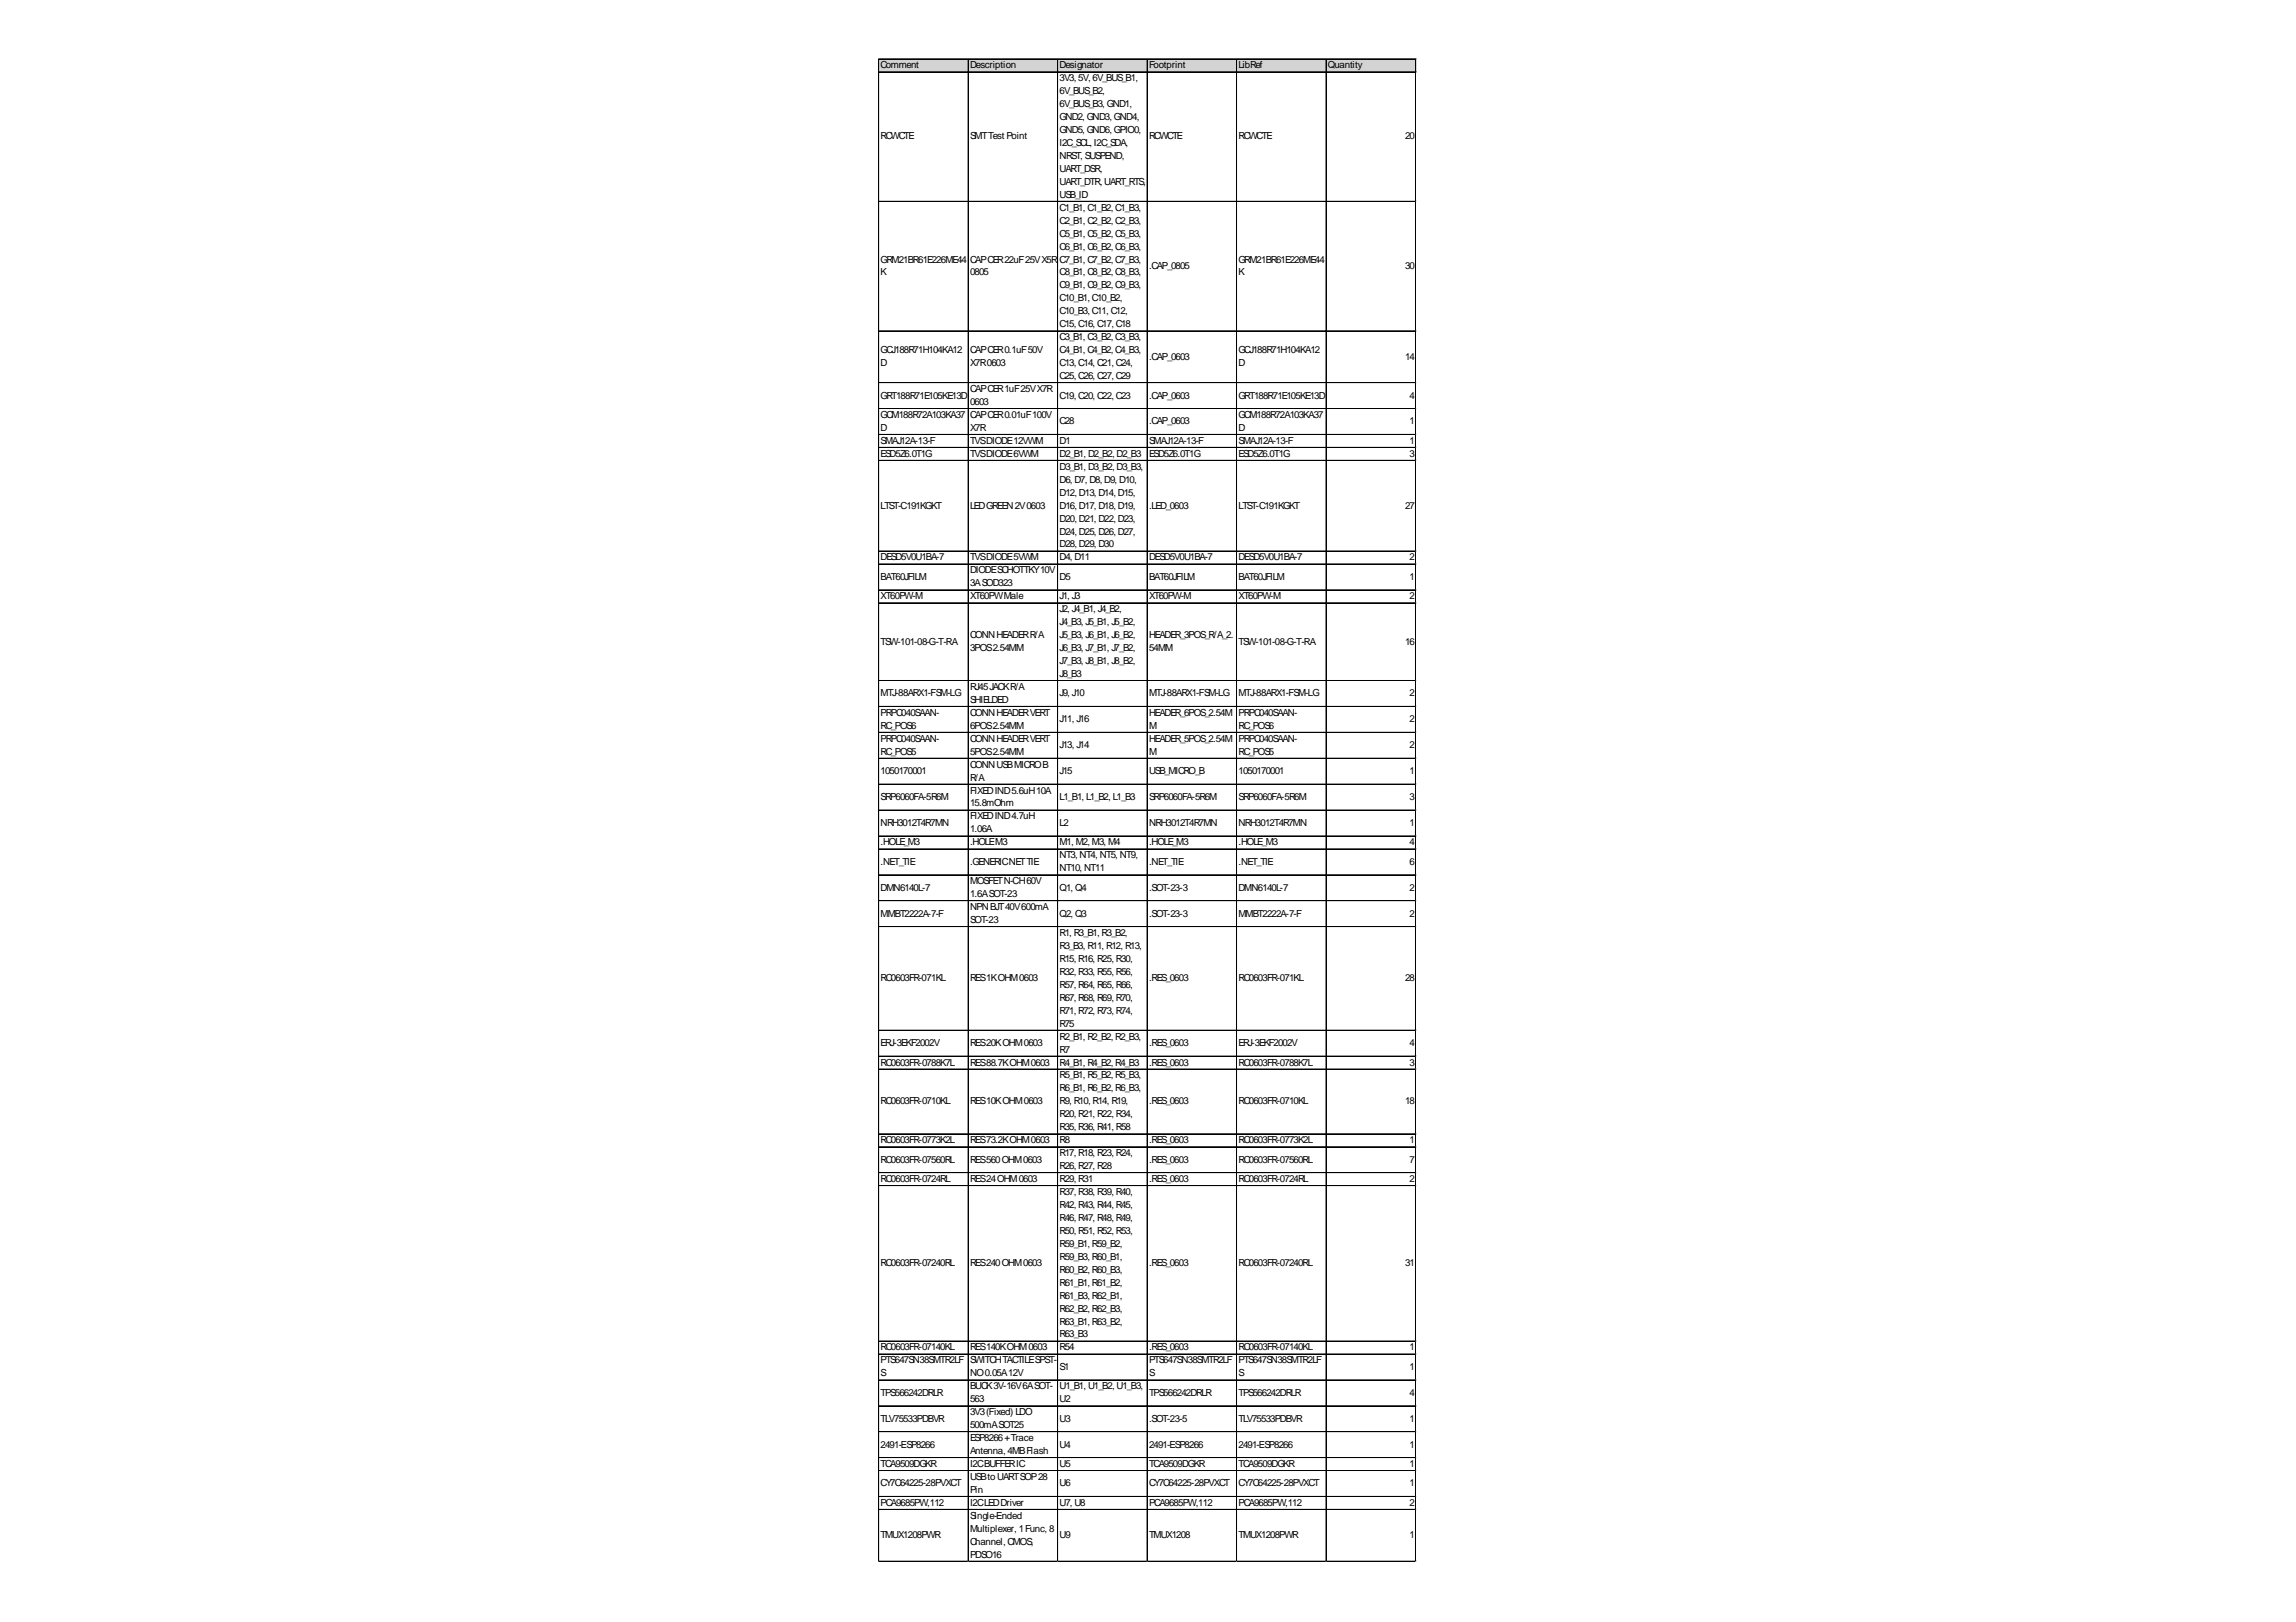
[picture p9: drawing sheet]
<svg xmlns="http://www.w3.org/2000/svg" width="297mm" height="210mm" viewBox="0 0 297 210" stroke-linecap="round" stroke-linejoin="round" font-family="sans-serif">
<defs><g id="words">
<g font-size="1.3">
<text x="113.9" y="8.8">Comment</text>
<text x="125.5" y="8.8">Description</text>
<text x="137.1" y="8.8">Designator</text>
<text x="137.1" y="10.5">3V3, 5V, 6V_BUS_B1,</text>
<text x="148.6" y="8.8">Footprint</text>
<text x="160.2" y="8.8">LibRef</text>
<text x="171.8" y="8.8">Quantity</text>
<text x="137.1" y="12.2">6V_BUS_B2,</text>
<text x="137.1" y="13.9">6V_BUS_B3, GND1,</text>
<text x="137.1" y="15.5">GND2, GND3, GND4,</text>
<text x="137.1" y="17.2">GND5, GND6, GPIO0,</text>
<text x="113.9" y="18.1">RCWCTE</text>
<text x="125.5" y="18.1">SMTTest Point</text>
<text x="137.1" y="18.9">I2C_SCL, I2C_SDA,</text>
<text x="137.1" y="20.6">NRST, SUSPEND,</text>
<text x="137.1" y="22.2">UART_DSR,</text>
<text x="137.1" y="23.9">UART_DTR, UART_RTS,</text>
<text x="148.6" y="18.1">RCWCTE</text>
<text x="160.2" y="18.1">RCWCTE</text>
<text x="181.8" y="18.1">20</text>
<text x="137.1" y="25.6">USB_ID</text>
<text x="137.1" y="27.3">C1_B1, C1_B2, C1_B3,</text>
<text x="137.1" y="28.9">C2_B1, C2_B2, C2_B3,</text>
<text x="113.9" y="34">GRM21BR61E226ME44</text>
<text x="113.9" y="35.7">K</text>
<text x="125.5" y="34">CAPCER22uF25VX5R</text>
<text x="125.5" y="35.7">0805</text>
<text x="137.1" y="30.6">C5_B1, C5_B2, C5_B3,</text>
<text x="137.1" y="32.3">C6_B1, C6_B2, C6_B3,</text>
<text x="137.1" y="34">C7_B1, C7_B2, C7_B3,</text>
<text x="137.1" y="35.7">C8_B1, C8_B2, C8_B3,</text>
<text x="148.6" y="34.8">.CAP_0805</text>
<text x="160.2" y="34">GRM21BR61E226ME44</text>
<text x="160.2" y="35.7">K</text>
<text x="181.8" y="34.8">30</text>
<text x="137.1" y="37.3">C9_B1, C9_B2, C9_B3,</text>
<text x="137.1" y="39">C10_B1, C10_B2,</text>
<text x="137.1" y="40.7">C10_B3, C11, C12,</text>
<text x="113.9" y="45.7">GCJ188R71H104KA12</text>
<text x="113.9" y="47.4">D</text>
<text x="125.5" y="45.7">CAPCER0.1uF50V</text>
<text x="125.5" y="47.4">X7R0603</text>
<text x="137.1" y="42.4">C15, C16, C17, C18</text>
<text x="137.1" y="44">C3_B1, C3_B2, C3_B3,</text>
<text x="137.1" y="45.7">C4_B1, C4_B2, C4_B3,</text>
<text x="137.1" y="47.4">C13, C14, C21, C24,</text>
<text x="148.6" y="46.5">.CAP_0603</text>
<text x="160.2" y="45.7">GCJ188R71H104KA12</text>
<text x="160.2" y="47.4">D</text>
<text x="181.8" y="46.5">14</text>
<text x="113.9" y="51.6">GRT188R71E105KE13D</text>
<text x="125.5" y="50.7">CAPCER1uF25VX7R</text>
<text x="125.5" y="52.4">0603</text>
<text x="137.1" y="49.1">C25, C26, C27, C29</text>
<text x="137.1" y="51.6">C19, C20, C22, C23</text>
<text x="148.6" y="51.6">.CAP_0603</text>
<text x="160.2" y="51.6">GRT188R71E105KE13D</text>
<text x="182.4" y="51.6">4</text>
<text x="113.9" y="54.1">GCM188R72A103KA37</text>
<text x="113.9" y="55.8">D</text>
<text x="113.9" y="57.4">SMAJ12A-13-F</text>
<text x="113.9" y="59.1">ESD5Z6.0T1G</text>
<text x="125.5" y="54.1">CAPCER0.01uF100V</text>
<text x="125.5" y="55.8">X7R</text>
<text x="125.5" y="57.4">TVSDIODE12VWM</text>
<text x="125.5" y="59.1">TVSDIODE6VWM</text>
<text x="137.1" y="54.9">C28</text>
<text x="137.1" y="57.4">D1</text>
<text x="137.1" y="59.1">D2_B1, D2_B2, D2_B3</text>
<text x="148.6" y="54.9">.CAP_0603</text>
<text x="148.6" y="57.4">SMAJ12A-13-F</text>
<text x="148.6" y="59.1">ESD5Z6.0T1G</text>
<text x="160.2" y="54.1">GCM188R72A103KA37</text>
<text x="160.2" y="55.8">D</text>
<text x="160.2" y="57.4">SMAJ12A-13-F</text>
<text x="160.2" y="59.1">ESD5Z6.0T1G</text>
<text x="182.4" y="54.9">1</text>
<text x="182.4" y="57.4">1</text>
<text x="182.4" y="59.1">3</text>
<text x="113.9" y="65.8">LTST-C191KGKT</text>
<text x="125.5" y="65.8">LEDGREEN2V0603</text>
<text x="137.1" y="60.8">D3_B1, D3_B2, D3_B3,</text>
<text x="137.1" y="62.5">D6, D7, D8, D9, D10,</text>
<text x="137.1" y="64.1">D12, D13, D14, D15,</text>
<text x="137.1" y="65.8">D16, D17, D18, D19,</text>
<text x="148.6" y="65.8">.LED_0603</text>
<text x="160.2" y="65.8">LTST-C191KGKT</text>
<text x="181.8" y="65.8">27</text>
<text x="137.1" y="67.5">D20, D21, D22, D23,</text>
<text x="137.1" y="69.2">D24, D25, D26, D27,</text>
<text x="137.1" y="70.8">D28, D29, D30</text>
<text x="113.9" y="72.5">DESD5V0U1BA-7</text>
<text x="113.9" y="75">BAT60JFILM</text>
<text x="113.9" y="77.6">XT60PW-M</text>
<text x="125.5" y="72.5">TVSDIODE5VWM</text>
<text x="125.5" y="74.2">DIODESCHOTTKY10V</text>
<text x="125.5" y="75.9">3ASOD323</text>
<text x="125.5" y="77.6">XT60PWMale</text>
<text x="137.1" y="72.5">D4, D11</text>
<text x="137.1" y="75">D5</text>
<text x="137.1" y="77.6">J1, J3</text>
<text x="148.6" y="72.5">DESD5V0U1BA-7</text>
<text x="148.6" y="75">BAT60JFILM</text>
<text x="148.6" y="77.6">XT60PW-M</text>
<text x="160.2" y="72.5">DESD5V0U1BA-7</text>
<text x="160.2" y="75">BAT60JFILM</text>
<text x="160.2" y="77.6">XT60PW-M</text>
<text x="182.4" y="72.5">2</text>
<text x="182.4" y="75">1</text>
<text x="182.4" y="77.6">2</text>
<text x="113.9" y="83.4">TSW-101-08-G-T-RA</text>
<text x="125.5" y="82.6">CONNHEADERR/A</text>
<text x="137.1" y="79.2">J2, J4_B1, J4_B2,</text>
<text x="137.1" y="80.9">J4_B3, J5_B1, J5_B2,</text>
<text x="137.1" y="82.6">J5_B3, J6_B1, J6_B2,</text>
<text x="148.6" y="82.6">HEADER_3POS_R/A_2.</text>
<text x="160.2" y="83.4">TSW-101-08-G-T-RA</text>
<text x="181.8" y="83.4">16</text>
<text x="125.5" y="84.3">3POS2.54MM</text>
<text x="125.5" y="89.3">RJ45JACKR/A</text>
<text x="137.1" y="84.3">J6_B3, J7_B1, J7_B2,</text>
<text x="137.1" y="85.9">J7_B3, J8_B1, J8_B2,</text>
<text x="137.1" y="87.6">J8_B3</text>
<text x="148.6" y="84.3">54MM</text>
<text x="113.9" y="90.1">MTJ-88ARX1-FSM-LG</text>
<text x="113.9" y="92.6">PRPC040SAAN-</text>
<text x="113.9" y="94.3">RC_POS6</text>
<text x="113.9" y="96">PRPC040SAAN-</text>
<text x="125.5" y="91">SHIELDED</text>
<text x="125.5" y="92.6">CONNHEADERVERT</text>
<text x="125.5" y="94.3">6POS2.54MM</text>
<text x="125.5" y="96">CONNHEADERVERT</text>
<text x="137.1" y="90.1">J9, J10</text>
<text x="137.1" y="93.5">J11, J16</text>
<text x="148.6" y="90.1">MTJ-88ARX1-FSM-LG</text>
<text x="148.6" y="92.6">HEADER_6POS_2.54M</text>
<text x="148.6" y="94.3">M</text>
<text x="148.6" y="96">HEADER_5POS_2.54M</text>
<text x="160.2" y="90.1">MTJ-88ARX1-FSM-LG</text>
<text x="160.2" y="92.6">PRPC040SAAN-</text>
<text x="160.2" y="94.3">RC_POS6</text>
<text x="160.2" y="96">PRPC040SAAN-</text>
<text x="182.4" y="90.1">2</text>
<text x="182.4" y="93.5">2</text>
<text x="113.9" y="97.7">RC_POS5</text>
<text x="113.9" y="100.2">1050170001</text>
<text x="125.5" y="97.7">5POS2.54MM</text>
<text x="125.5" y="99.3">CONNUSBMICROB</text>
<text x="125.5" y="101">R/A</text>
<text x="137.1" y="96.8">J13, J14</text>
<text x="137.1" y="100.2">J15</text>
<text x="148.6" y="97.7">M</text>
<text x="148.6" y="100.2">USB_MICRO_B</text>
<text x="160.2" y="97.7">RC_POS5</text>
<text x="160.2" y="100.2">1050170001</text>
<text x="182.4" y="96.8">2</text>
<text x="182.4" y="100.2">1</text>
<text x="113.9" y="103.5">SRP6060FA-5R6M</text>
<text x="113.9" y="106.9">NRH3012T4R7MN</text>
<text x="125.5" y="102.7">FIXEDIND5.6uH10A</text>
<text x="125.5" y="104.4">15.8mOhm</text>
<text x="125.5" y="106">FIXEDIND4.7uH</text>
<text x="125.5" y="107.7">1.06A</text>
<text x="137.1" y="103.5">L1_B1, L1_B2, L1_B3</text>
<text x="137.1" y="106.9">L2</text>
<text x="148.6" y="103.5">SRP6060FA-5R6M</text>
<text x="148.6" y="106.9">NRH3012T4R7MN</text>
<text x="160.2" y="103.5">SRP6060FA-5R6M</text>
<text x="160.2" y="106.9">NRH3012T4R7MN</text>
<text x="182.4" y="103.5">3</text>
<text x="182.4" y="106.9">1</text>
<text x="113.9" y="109.4">.HOLE_M3</text>
<text x="113.9" y="111.9">.NET_TIE</text>
<text x="125.5" y="109.4">.HOLEM3</text>
<text x="125.5" y="111.9">.GENERICNETTIE</text>
<text x="137.1" y="109.4">M1, M2, M3, M4</text>
<text x="137.1" y="111.1">NT3, NT4, NT5, NT9,</text>
<text x="137.1" y="112.7">NT10, NT11</text>
<text x="148.6" y="109.4">.HOLE_M3</text>
<text x="148.6" y="111.9">.NET_TIE</text>
<text x="160.2" y="109.4">.HOLE_M3</text>
<text x="160.2" y="111.9">.NET_TIE</text>
<text x="182.4" y="109.4">4</text>
<text x="182.4" y="111.9">6</text>
<text x="113.9" y="115.3">DMN6140L-7</text>
<text x="113.9" y="118.6">MMBT2222A-7-F</text>
<text x="125.5" y="114.4">MOSFETN-CH60V</text>
<text x="125.5" y="116.1">1.6ASOT-23</text>
<text x="125.5" y="117.8">NPNBJT40V600mA</text>
<text x="125.5" y="119.5">SOT-23</text>
<text x="137.1" y="115.3">Q1, Q4</text>
<text x="137.1" y="118.6">Q2, Q3</text>
<text x="148.6" y="115.3">.SOT-23-3</text>
<text x="148.6" y="118.6">.SOT-23-3</text>
<text x="160.2" y="115.3">DMN6140L-7</text>
<text x="160.2" y="118.6">MMBT2222A-7-F</text>
<text x="182.4" y="115.3">2</text>
<text x="182.4" y="118.6">2</text>
<text x="137.1" y="121.1">R1, R3_B1, R3_B2,</text>
<text x="137.1" y="122.8">R3_B3, R11, R12, R13,</text>
<text x="137.1" y="124.5">R15, R16, R25, R30,</text>
<text x="113.9" y="127">RC0603FR-071KL</text>
<text x="125.5" y="127">RES1KOHM0603</text>
<text x="137.1" y="126.2">R32, R33, R55, R56,</text>
<text x="137.1" y="127.8">R57, R64, R65, R66,</text>
<text x="137.1" y="129.5">R67, R68, R69, R70,</text>
<text x="137.1" y="131.2">R71, R72, R73, R74,</text>
<text x="148.6" y="127">.RES_0603</text>
<text x="160.2" y="127">RC0603FR-071KL</text>
<text x="181.8" y="127">28</text>
<text x="113.9" y="135.4">ERJ-3EKF2002V</text>
<text x="113.9" y="137.9">RC0603FR-0788K7L</text>
<text x="125.5" y="135.4">RES20KOHM0603</text>
<text x="125.5" y="137.9">RES88.7KOHM0603</text>
<text x="137.1" y="132.9">R75</text>
<text x="137.1" y="134.5">R2_B1, R2_B2, R2_B3,</text>
<text x="137.1" y="136.2">R7</text>
<text x="137.1" y="137.9">R4_B1, R4_B2, R4_B3</text>
<text x="148.6" y="135.4">.RES_0603</text>
<text x="148.6" y="137.9">.RES_0603</text>
<text x="160.2" y="135.4">ERJ-3EKF2002V</text>
<text x="160.2" y="137.9">RC0603FR-0788K7L</text>
<text x="182.4" y="135.4">4</text>
<text x="182.4" y="137.9">3</text>
<text x="113.9" y="142.9">RC0603FR-0710KL</text>
<text x="125.5" y="142.9">RES10KOHM0603</text>
<text x="137.1" y="139.6">R5_B1, R5_B2, R5_B3,</text>
<text x="137.1" y="141.2">R6_B1, R6_B2, R6_B3,</text>
<text x="137.1" y="142.9">R9, R10, R14, R19,</text>
<text x="148.6" y="142.9">.RES_0603</text>
<text x="160.2" y="142.9">RC0603FR-0710KL</text>
<text x="181.8" y="142.9">18</text>
<text x="113.9" y="147.9">RC0603FR-0773K2L</text>
<text x="125.5" y="147.9">RES73.2KOHM0603</text>
<text x="137.1" y="144.6">R20, R21, R22, R34,</text>
<text x="137.1" y="146.3">R35, R36, R41, R58</text>
<text x="137.1" y="147.9">R8</text>
<text x="137.1" y="149.6">R17, R18, R23, R24,</text>
<text x="148.6" y="147.9">.RES_0603</text>
<text x="160.2" y="147.9">RC0603FR-0773K2L</text>
<text x="182.4" y="147.9">1</text>
<text x="113.9" y="150.5">RC0603FR-07560RL</text>
<text x="113.9" y="153">RC0603FR-0724RL</text>
<text x="125.5" y="150.5">RES560OHM0603</text>
<text x="125.5" y="153">RES24OHM0603</text>
<text x="137.1" y="151.3">R26, R27, R28</text>
<text x="137.1" y="153">R29, R31</text>
<text x="137.1" y="154.6">R37, R38, R39, R40,</text>
<text x="148.6" y="150.5">.RES_0603</text>
<text x="148.6" y="153">.RES_0603</text>
<text x="160.2" y="150.5">RC0603FR-07560RL</text>
<text x="160.2" y="153">RC0603FR-0724RL</text>
<text x="182.4" y="150.5">7</text>
<text x="182.4" y="153">2</text>
<text x="137.1" y="156.3">R42, R43, R44, R45,</text>
<text x="137.1" y="158">R46, R47, R48, R49,</text>
<text x="137.1" y="159.7">R50, R51, R52, R53,</text>
<text x="137.1" y="161.4">R59_B1, R59_B2,</text>
<text x="113.9" y="163.9">RC0603FR-07240RL</text>
<text x="125.5" y="163.9">RES240OHM0603</text>
<text x="137.1" y="163">R59_B3, R60_B1,</text>
<text x="137.1" y="164.7">R60_B2, R60_B3,</text>
<text x="137.1" y="166.4">R61_B1, R61_B2,</text>
<text x="148.6" y="163.9">.RES_0603</text>
<text x="160.2" y="163.9">RC0603FR-07240RL</text>
<text x="181.8" y="163.9">31</text>
<text x="137.1" y="168.1">R61_B3, R62_B1,</text>
<text x="137.1" y="169.7">R62_B2, R62_B3,</text>
<text x="137.1" y="171.4">R63_B1, R63_B2,</text>
<text x="137.1" y="173.1">R63_B3</text>
<text x="113.9" y="174.8">RC0603FR-07140KL</text>
<text x="113.9" y="176.4">PTS647SN38SMTR2LF</text>
<text x="113.9" y="178.1">S</text>
<text x="125.5" y="174.8">RES140KOHM0603</text>
<text x="125.5" y="176.4">SWITCHTACTILESPST-</text>
<text x="125.5" y="178.1">NO0.05A12V</text>
<text x="125.5" y="179.8">BUCK3V-16V6ASOT-</text>
<text x="137.1" y="174.8">R54</text>
<text x="137.1" y="177.3">S1</text>
<text x="137.1" y="179.8">U1_B1, U1_B2, U1_B3,</text>
<text x="148.6" y="174.8">.RES_0603</text>
<text x="148.6" y="176.4">PTS647SN38SMTR2LF</text>
<text x="148.6" y="178.1">S</text>
<text x="160.2" y="174.8">RC0603FR-07140KL</text>
<text x="160.2" y="176.4">PTS647SN38SMTR2LF</text>
<text x="160.2" y="178.1">S</text>
<text x="182.4" y="174.8">1</text>
<text x="182.4" y="177.3">1</text>
<text x="113.9" y="180.6">TPS566242DRLR</text>
<text x="113.9" y="184">TLV75533PDBVR</text>
<text x="125.5" y="181.5">563</text>
<text x="125.5" y="183.1">3V3(Fixed) LDO</text>
<text x="125.5" y="184.8">500mASOT25</text>
<text x="137.1" y="181.5">U2</text>
<text x="137.1" y="184">U3</text>
<text x="148.6" y="180.6">TPS566242DRLR</text>
<text x="148.6" y="184">.SOT-23-5</text>
<text x="160.2" y="180.6">TPS566242DRLR</text>
<text x="160.2" y="184">TLV75533PDBVR</text>
<text x="182.4" y="180.6">4</text>
<text x="182.4" y="184">1</text>
<text x="113.9" y="187.3">2491-ESP8266</text>
<text x="113.9" y="189.8">TCA9509DGKR</text>
<text x="125.5" y="186.5">ESP8266+Trace</text>
<text x="125.5" y="188.2">Antenna, 4MBFlash</text>
<text x="125.5" y="189.8">I2CBUFFERIC</text>
<text x="125.5" y="191.5">USBto UARTSOP28</text>
<text x="137.1" y="187.3">U4</text>
<text x="137.1" y="189.8">U5</text>
<text x="148.6" y="187.3">2491-ESP8266</text>
<text x="148.6" y="189.8">TCA9509DGKR</text>
<text x="160.2" y="187.3">2491-ESP8266</text>
<text x="160.2" y="189.8">TCA9509DGKR</text>
<text x="182.4" y="187.3">1</text>
<text x="182.4" y="189.8">1</text>
<text x="113.9" y="192.4">CY7C64225-28PVXCT</text>
<text x="113.9" y="194.9">PCA9685PW,112</text>
<text x="125.5" y="193.2">Pin</text>
<text x="125.5" y="194.9">I2CLEDDriver</text>
<text x="125.5" y="196.5">Single-Ended</text>
<text x="137.1" y="192.4">U6</text>
<text x="137.1" y="194.9">U7, U8</text>
<text x="148.6" y="192.4">CY7C64225-28PVXCT</text>
<text x="148.6" y="194.9">PCA9685PW,112</text>
<text x="160.2" y="192.4">CY7C64225-28PVXCT</text>
<text x="160.2" y="194.9">PCA9685PW,112</text>
<text x="182.4" y="192.4">1</text>
<text x="182.4" y="194.9">2</text>
<text x="113.9" y="199.1">TMUX1208PWR</text>
<text x="125.5" y="198.2">Multiplexer, 1Func, 8</text>
<text x="125.5" y="199.9">Channel, CMOS,</text>
<text x="125.5" y="201.6">PDSO16</text>
<text x="137.1" y="199.1">U9</text>
<text x="148.6" y="199.1">TMUX1208</text>
<text x="160.2" y="199.1">TMUX1208PWR</text>
<text x="182.4" y="199.1">1</text>
</g>
</g></defs>
<path d="M113.7 7.6h69.6v1.8h-69.6z" fill="#d3d3d3"/>
<g fill="none" stroke="#000" stroke-width=".13">
<path d="M113.7 7.6v194.5M113.8 7.6h69.4M113.8 7.7h69.4M113.8 9.3h69.4M125.2 7.7v194.4M125.3 7.7v194.4M136.8 7.7v194.4M136.9 7.7v194.4M148.4 7.7v194.4M160 7.7v194.4M171.5 7.7v194.4M171.6 7.7v194.4"/>
<path d="M183.1 7.7v194.4M183.2 7.7v194.4M113.8 26h69.4M113.8 26.1h69.4M113.8 42.8h69.4M113.8 42.9h69.4M113.8 49.5h69.4M113.8 49.6h69.4M113.8 52.9h69.4M113.8 56.2h69.4M113.8 56.3h69.4M113.8 57.9h69.4"/>
<path d="M113.8 59.6h69.4M113.8 71.3h69.4M113.8 73h69.4M113.8 76.3h69.4M113.8 76.4h69.4M113.8 78h69.4M113.8 88.1h69.4M113.8 91.4h69.4M113.8 91.5h69.4M113.8 94.8h69.4M113.8 98.1h69.4M113.8 98.2h69.4"/>
<path d="M113.8 101.5h69.4M113.8 104.8h69.4M113.8 104.9h69.4M113.8 108.2h69.4M113.8 109.9h69.4M113.8 113.2h69.4M113.8 116.6h69.4M113.8 119.9h69.4M113.8 133.3h69.4M113.8 133.4h69.4M113.8 136.7h69.4M113.8 138.3h69.4"/>
<path d="M113.8 138.4h69.4M113.8 146.7h69.4M113.8 146.8h69.4M113.8 148.4h69.4M113.8 151.8h69.4M113.8 153.4h69.4M113.8 153.5h69.4M113.8 173.5h69.4M113.8 173.6h69.4M113.8 175.2h69.4M113.8 175.3h69.4M113.8 178.6h69.4"/>
<path d="M113.8 181.9h69.4M113.8 182h69.4M113.8 185.3h69.4M113.8 188.6h69.4M113.8 188.7h69.4M113.8 190.3h69.4M113.8 193.7h69.4M113.8 195.3h69.4M113.8 195.4h69.4M113.8 202h69.4M113.8 202.1h69.4"/>
</g>
<path d="M113.7 202.1v.1" fill="none" stroke="#e0e0e0" stroke-width=".13"/>
<path d="M113.7 202.1l.1 .1z" fill="#e0e0e0"/>
<path d="M125.2 202.1v.1" fill="none" stroke="#e0e0e0" stroke-width=".13"/>
<path d="M125.2 202.1l.1 .1z" fill="#e0e0e0"/>
<path d="M136.8 202.1v.1" fill="none" stroke="#e0e0e0" stroke-width=".13"/>
<path d="M136.8 202.1l.1 .1z" fill="#e0e0e0"/>
<path d="M148.4 202.1v.1" fill="none" stroke="#e0e0e0" stroke-width=".13"/>
<path d="M148.4 202.1l.1 .1z" fill="#e0e0e0"/>
<path d="M160 202.1v.1" fill="none" stroke="#e0e0e0" stroke-width=".13"/>
<path d="M160 202.1l.1 .1z" fill="#e0e0e0"/>
<path d="M171.5 202.1v.1" fill="none" stroke="#e0e0e0" stroke-width=".13"/>
<path d="M171.5 202.1l.1 .1z" fill="#e0e0e0"/>
<path d="M183.1 202.1v.1" fill="none" stroke="#e0e0e0" stroke-width=".13"/>
<path d="M183.1 202.1l.1 .1z" fill="#e0e0e0"/>
<path d="M183.2 26h.1" fill="none" stroke="#e0e0e0" stroke-width=".13"/>
<path d="M183.2 26l.1 .1z" fill="#e0e0e0"/>
<path d="M183.2 42.8h.1" fill="none" stroke="#e0e0e0" stroke-width=".13"/>
<path d="M183.2 42.8l.1 .1z" fill="#e0e0e0"/>
<path d="M183.2 49.5h.1" fill="none" stroke="#e0e0e0" stroke-width=".13"/>
<path d="M183.2 49.5l.1 .1z" fill="#e0e0e0"/>
<path d="M183.2 52.9h.1" fill="none" stroke="#e0e0e0" stroke-width=".13"/>
<path d="M183.2 52.9h.1z" fill="#e0e0e0"/>
<path d="M183.2 56.2h.1" fill="none" stroke="#e0e0e0" stroke-width=".13"/>
<path d="M183.2 56.2l.1 .1z" fill="#e0e0e0"/>
<path d="M183.2 57.9h.1" fill="none" stroke="#e0e0e0" stroke-width=".13"/>
<path d="M183.2 57.9l.1 .1z" fill="#e0e0e0"/>
<path d="M183.2 59.6h.1" fill="none" stroke="#e0e0e0" stroke-width=".13"/>
<path d="M183.2 59.6l.1 .1z" fill="#e0e0e0"/>
<path d="M183.2 71.3h.1" fill="none" stroke="#e0e0e0" stroke-width=".13"/>
<path d="M183.2 71.3l.1 .1z" fill="#e0e0e0"/>
<path d="M183.2 73h.1" fill="none" stroke="#e0e0e0" stroke-width=".13"/>
<path d="M183.2 73l.1 .1z" fill="#e0e0e0"/>
<path d="M183.2 76.3h.1" fill="none" stroke="#e0e0e0" stroke-width=".13"/>
<path d="M183.2 76.3l.1 .1z" fill="#e0e0e0"/>
<path d="M183.2 78h.1" fill="none" stroke="#e0e0e0" stroke-width=".13"/>
<path d="M183.2 78l.1 .1z" fill="#e0e0e0"/>
<path d="M183.2 88.1h.1" fill="none" stroke="#e0e0e0" stroke-width=".13"/>
<path d="M183.2 88.1h.1z" fill="#e0e0e0"/>
<path d="M183.2 91.4h.1" fill="none" stroke="#e0e0e0" stroke-width=".13"/>
<path d="M183.2 91.4l.1 .1z" fill="#e0e0e0"/>
<path d="M183.2 94.8h.1" fill="none" stroke="#e0e0e0" stroke-width=".13"/>
<path d="M183.2 94.8l.1 .1z" fill="#e0e0e0"/>
<path d="M183.2 98.1h.1" fill="none" stroke="#e0e0e0" stroke-width=".13"/>
<path d="M183.2 98.1l.1 .1z" fill="#e0e0e0"/>
<path d="M183.2 101.5h.1" fill="none" stroke="#e0e0e0" stroke-width=".13"/>
<path d="M183.2 101.5l.1 .1z" fill="#e0e0e0"/>
<path d="M183.2 104.8h.1" fill="none" stroke="#e0e0e0" stroke-width=".13"/>
<path d="M183.2 104.8l.1 .1z" fill="#e0e0e0"/>
<path d="M183.2 108.2h.1" fill="none" stroke="#e0e0e0" stroke-width=".13"/>
<path d="M183.2 108.2l.1 .1z" fill="#e0e0e0"/>
<path d="M183.2 109.9h.1" fill="none" stroke="#e0e0e0" stroke-width=".13"/>
<path d="M183.2 109.9h.1z" fill="#e0e0e0"/>
<path d="M183.2 113.2h.1" fill="none" stroke="#e0e0e0" stroke-width=".13"/>
<path d="M183.2 113.2l.1 .1z" fill="#e0e0e0"/>
<path d="M183.2 116.6h.1" fill="none" stroke="#e0e0e0" stroke-width=".13"/>
<path d="M183.2 116.6h.1z" fill="#e0e0e0"/>
<path d="M183.2 119.9h.1" fill="none" stroke="#e0e0e0" stroke-width=".13"/>
<path d="M183.2 119.9l.1 .1z" fill="#e0e0e0"/>
<path d="M183.2 133.3h.1" fill="none" stroke="#e0e0e0" stroke-width=".13"/>
<path d="M183.2 133.3l.1 .1z" fill="#e0e0e0"/>
<path d="M183.2 136.7h.1" fill="none" stroke="#e0e0e0" stroke-width=".13"/>
<path d="M183.2 136.7l.1 .1z" fill="#e0e0e0"/>
<path d="M183.2 138.3h.1" fill="none" stroke="#e0e0e0" stroke-width=".13"/>
<path d="M183.2 138.3l.1 .1z" fill="#e0e0e0"/>
<path d="M183.2 146.7h.1" fill="none" stroke="#e0e0e0" stroke-width=".13"/>
<path d="M183.2 146.7l.1 .1z" fill="#e0e0e0"/>
<path d="M183.2 148.4h.1" fill="none" stroke="#e0e0e0" stroke-width=".13"/>
<path d="M183.2 148.4l.1 .1z" fill="#e0e0e0"/>
<path d="M183.2 151.8h.1" fill="none" stroke="#e0e0e0" stroke-width=".13"/>
<path d="M183.2 151.8h.1z" fill="#e0e0e0"/>
<path d="M183.2 153.4h.1" fill="none" stroke="#e0e0e0" stroke-width=".13"/>
<path d="M183.2 153.4l.1 .1z" fill="#e0e0e0"/>
<path d="M183.2 173.5h.1" fill="none" stroke="#e0e0e0" stroke-width=".13"/>
<path d="M183.2 173.5l.1 .1z" fill="#e0e0e0"/>
<path d="M183.2 175.2h.1" fill="none" stroke="#e0e0e0" stroke-width=".13"/>
<path d="M183.2 175.2l.1 .1z" fill="#e0e0e0"/>
<path d="M183.2 178.6h.1" fill="none" stroke="#e0e0e0" stroke-width=".13"/>
<path d="M183.2 178.6l.1 .1z" fill="#e0e0e0"/>
<path d="M183.2 181.9h.1" fill="none" stroke="#e0e0e0" stroke-width=".13"/>
<path d="M183.2 181.9l.1 .1z" fill="#e0e0e0"/>
<path d="M183.2 185.3h.1" fill="none" stroke="#e0e0e0" stroke-width=".13"/>
<path d="M183.2 185.3l.1 .1z" fill="#e0e0e0"/>
<path d="M183.2 188.6h.1" fill="none" stroke="#e0e0e0" stroke-width=".13"/>
<path d="M183.2 188.6l.1 .1z" fill="#e0e0e0"/>
<path d="M183.2 190.3h.1" fill="none" stroke="#e0e0e0" stroke-width=".13"/>
<path d="M183.2 190.3l.1 .1z" fill="#e0e0e0"/>
<path d="M183.2 193.7h.1" fill="none" stroke="#e0e0e0" stroke-width=".13"/>
<path d="M183.2 193.7h.1z" fill="#e0e0e0"/>
<path d="M183.2 195.3h.1" fill="none" stroke="#e0e0e0" stroke-width=".13"/>
<path d="M183.2 195.3l.1 .1z" fill="#e0e0e0"/>
<path d="M183.2 202h.1" fill="none" stroke="#e0e0e0" stroke-width=".13"/>
<path d="M183.2 202l.1 .1z" fill="#e0e0e0"/>
<use href="#words"/>
</svg>
